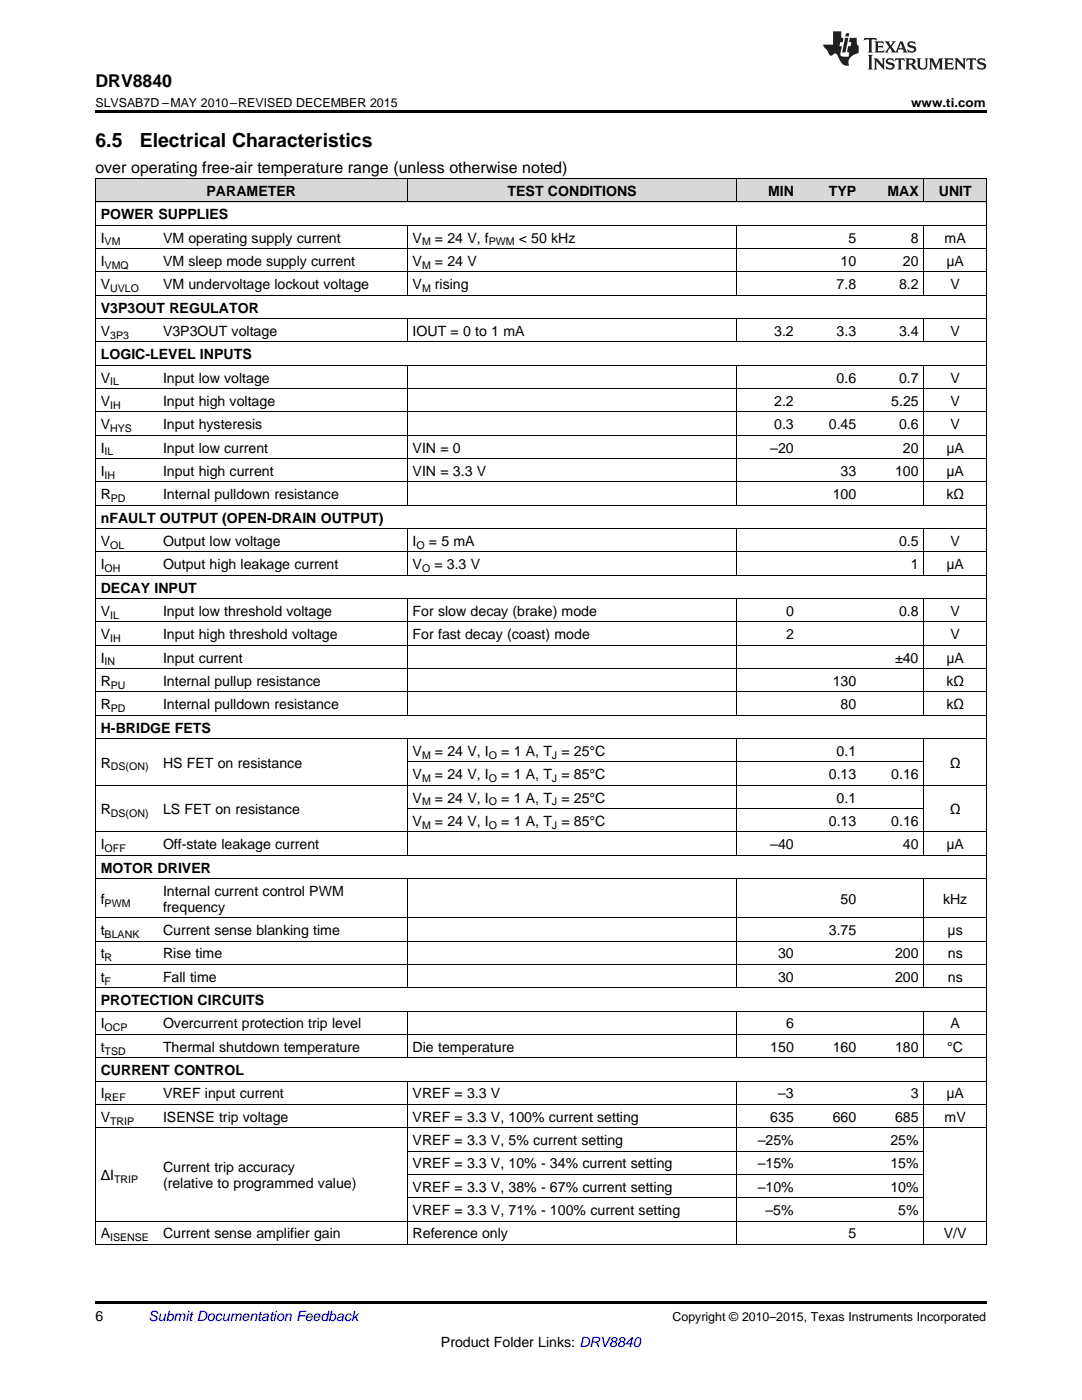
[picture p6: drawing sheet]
<svg xmlns="http://www.w3.org/2000/svg" width="216mm" height="279mm" viewBox="0 0 216 279" stroke-linecap="round" stroke-linejoin="round" font-family="sans-serif">
<defs><g id="words">
<g font-size="3.9">
<text x="19" y="29.3">6.5</text>
<text x="27.9" y="29.3">Electrical Characteristics</text>
</g>
<text font-size="3.5" x="19" y="17.3">DRV8840</text>
<text font-size="3.2" x="19" y="34.4">over operating free-air temperature range (unless otherwise noted)</text>
<g font-size="2.8">
<text x="41.2" y="39.1">PARAMETER</text>
<text x="101.3" y="39.1">TEST CONDITIONS</text>
<text x="153.2" y="39.1">MIN</text>
<text x="165.4" y="39.1">TYP</text>
<text x="177.1" y="39.1">MAX</text>
<text x="187.3" y="39.1">UNIT</text>
<text x="20.1" y="43.7">POWER SUPPLIES</text>
<text x="20.1" y="48.4">I</text>
<text x="20.1" y="53.1">I</text>
<text x="32.5" y="48.4">VM operating supply current</text>
<text x="32.5" y="53.1">VM sleep mode supply current</text>
<text x="82.3" y="48.4">V</text>
<text x="82.3" y="53.1">V</text>
<text x="86.8" y="48.4">= 24 V, f</text>
<text x="86.8" y="53.1">= 24 V</text>
<text x="103.5" y="48.4">&lt; 50 kHz</text>
<text x="167.7" y="53.1">10</text>
<text x="169.3" y="48.4">5</text>
<text x="180.2" y="53.1">20</text>
<text x="181.8" y="48.4">8</text>
<text x="188.5" y="48.4">mA</text>
<text x="188.8" y="53.1">μA</text>
<text x="20.1" y="57.7">V</text>
<text x="32.5" y="57.7">VM undervoltage lockout voltage</text>
<text x="82.3" y="57.7">V</text>
<text x="86.8" y="57.7">rising</text>
<text x="166.9" y="57.7">7.8</text>
<text x="179.4" y="57.7">8.2</text>
<text x="189.7" y="57.7">V</text>
<text x="20.1" y="62.4">V3P3OUT REGULATOR</text>
<text x="20.1" y="67">V</text>
<text x="20.1" y="71.7">LOGIC-LEVEL INPUTS</text>
<text x="32.5" y="67">V3P3OUT voltage</text>
<text x="82.3" y="67">IOUT = 0 to 1 mA</text>
<text x="154.5" y="67">3.2</text>
<text x="166.9" y="67">3.3</text>
<text x="179.4" y="67">3.4</text>
<text x="189.7" y="67">V</text>
<text x="20.1" y="76.3">V</text>
<text x="32.5" y="76.3">Input low voltage</text>
<text x="166.9" y="76.3">0.6</text>
<text x="179.4" y="76.3">0.7</text>
<text x="189.7" y="76.3">V</text>
<text x="20.1" y="81">V</text>
<text x="32.5" y="81">Input high voltage</text>
<text x="154.5" y="81">2.2</text>
<text x="177.8" y="81">5.25</text>
<text x="189.7" y="81">V</text>
<text x="20.1" y="85.7">V</text>
<text x="32.5" y="85.7">Input hysteresis</text>
<text x="154.5" y="85.7">0.3</text>
<text x="165.4" y="85.7">0.45</text>
<text x="179.4" y="85.7">0.6</text>
<text x="189.7" y="85.7">V</text>
<text x="20.1" y="90.3">I</text>
<text x="20.1" y="95">I</text>
<text x="32.5" y="90.3">Input low current</text>
<text x="32.5" y="95">Input high current</text>
<text x="82.3" y="90.3">VIN = 0</text>
<text x="82.3" y="95">VIN = 3.3 V</text>
<text x="153.7" y="90.3">–20</text>
<text x="167.7" y="95">33</text>
<text x="178.6" y="95">100</text>
<text x="180.2" y="90.3">20</text>
<text x="188.8" y="90.3">μA</text>
<text x="188.8" y="95">μA</text>
<text x="20.1" y="99.6">R</text>
<text x="32.5" y="99.6">Internal pulldown resistance</text>
<text x="166.2" y="99.6">100</text>
<text x="188.8" y="99.6">kΩ</text>
<text x="20.1" y="104.3">nFAULT OUTPUT (OPEN-DRAIN OUTPUT)</text>
<text x="20.1" y="108.9">V</text>
<text x="20.1" y="113.6">I</text>
<text x="32.5" y="108.9">Output low voltage</text>
<text x="32.5" y="113.6">Output high leakage current</text>
<text x="82.3" y="108.9">I</text>
<text x="82.3" y="113.6">V</text>
<text x="85.6" y="108.9">= 5 mA</text>
<text x="86.7" y="113.6">= 3.3 V</text>
<text x="179.4" y="108.9">0.5</text>
<text x="181.8" y="113.6">1</text>
<text x="188.8" y="113.6">μA</text>
<text x="189.7" y="108.9">V</text>
<text x="20.1" y="118.3">DECAY INPUT</text>
<text x="20.1" y="122.9">V</text>
<text x="32.5" y="122.9">Input low threshold voltage</text>
<text x="82.3" y="122.9">For slow decay (brake) mode</text>
<text x="156.8" y="122.9">0</text>
<text x="179.4" y="122.9">0.8</text>
<text x="189.7" y="122.9">V</text>
<text x="20.1" y="127.6">V</text>
<text x="32.5" y="127.6">Input high threshold voltage</text>
<text x="82.3" y="127.6">For fast decay (coast) mode</text>
<text x="156.8" y="127.6">2</text>
<text x="189.7" y="127.6">V</text>
<text x="20.1" y="132.2">I</text>
<text x="20.1" y="136.9">R</text>
<text x="32.5" y="132.2">Input current</text>
<text x="32.5" y="136.9">Internal pullup resistance</text>
<text x="166.2" y="136.9">130</text>
<text x="178.6" y="132.2">±40</text>
<text x="188.8" y="132.2">μA</text>
<text x="188.8" y="136.9">kΩ</text>
<text x="20.1" y="141.5">R</text>
<text x="32.5" y="141.5">Internal pulldown resistance</text>
<text x="167.7" y="141.5">80</text>
<text x="188.8" y="141.5">kΩ</text>
<text x="20.1" y="146.2">H-BRIDGE FETS</text>
<text x="20.1" y="153.2">R</text>
<text x="32.5" y="153.2">HS FET on resistance</text>
<text x="82.3" y="150.8">V</text>
<text x="82.3" y="155.5">V</text>
<text x="86.8" y="150.8">= 24 V, I</text>
<text x="86.8" y="155.5">= 24 V, I</text>
<text x="100" y="150.8">= 1 A, T = 25°C</text>
<text x="100" y="155.5">= 1 A, T = 85°C</text>
<text x="165.4" y="155.5">0.13</text>
<text x="166.9" y="150.8">0.1</text>
<text x="177.8" y="155.5">0.16</text>
<text x="189.5" y="153.2">Ω</text>
<text x="82.3" y="160.2">V</text>
<text x="86.8" y="160.2">= 24 V, I</text>
<text x="100" y="160.2">= 1 A, T = 25°C</text>
<text x="166.9" y="160.2">0.1</text>
<text x="20.1" y="162.5">R</text>
<text x="32.5" y="162.5">LS FET on resistance</text>
<text x="82.3" y="164.8">V</text>
<text x="86.8" y="164.8">= 24 V, I</text>
<text x="100" y="164.8">= 1 A, T = 85°C</text>
<text x="165.4" y="164.8">0.13</text>
<text x="177.8" y="164.8">0.16</text>
<text x="189.5" y="162.5">Ω</text>
<text x="20.1" y="169.5">I</text>
<text x="32.5" y="169.5">Off-state leakage current</text>
<text x="153.7" y="169.5">–40</text>
<text x="180.2" y="169.5">40</text>
<text x="188.8" y="169.5">μA</text>
<text x="20.1" y="174.1">MOTOR DRIVER</text>
<text x="32.5" y="178.8">Internal current control PWM</text>
<text x="20.1" y="180.4">f</text>
<text x="32.5" y="182">frequency</text>
<text x="167.7" y="180.4">50</text>
<text x="188.2" y="180.4">kHz</text>
<text x="20.1" y="186.6">t</text>
<text x="20.1" y="191.3">t</text>
<text x="32.5" y="186.6">Current sense blanking time</text>
<text x="32.5" y="191.3">Rise time</text>
<text x="155.3" y="191.3">30</text>
<text x="165.4" y="186.6">3.75</text>
<text x="178.6" y="191.3">200</text>
<text x="189.1" y="186.6">μs</text>
<text x="189.1" y="191.3">ns</text>
<text x="20.1" y="195.9">t</text>
<text x="32.5" y="195.9">Fall time</text>
<text x="155.3" y="195.9">30</text>
<text x="178.6" y="195.9">200</text>
<text x="189.1" y="195.9">ns</text>
<text x="20.1" y="200.6">PROTECTION CIRCUITS</text>
<text x="20.1" y="205.2">I</text>
<text x="20.1" y="209.9">t</text>
<text x="32.5" y="205.2">Overcurrent protection trip level</text>
<text x="32.5" y="209.9">Thermal shutdown temperature</text>
<text x="82.3" y="209.9">Die temperature</text>
<text x="153.7" y="209.9">150</text>
<text x="156.8" y="205.2">6</text>
<text x="166.2" y="209.9">160</text>
<text x="178.6" y="209.9">180</text>
<text x="189" y="209.9">°C</text>
<text x="189.7" y="205.2">A</text>
<text x="20.1" y="214.6">CURRENT CONTROL</text>
<text x="20.1" y="219.2">I</text>
<text x="32.5" y="219.2">VREF input current</text>
<text x="82.3" y="219.2">VREF = 3.3 V</text>
<text x="155.3" y="219.2">–3</text>
<text x="181.8" y="219.2">3</text>
<text x="188.8" y="219.2">μA</text>
<text x="20.1" y="223.9">V</text>
<text x="32.5" y="223.9">ISENSE trip voltage</text>
<text x="82.3" y="223.9">VREF = 3.3 V, 100% current setting</text>
<text x="153.7" y="223.9">635</text>
<text x="166.2" y="223.9">660</text>
<text x="178.6" y="223.9">685</text>
<text x="188.5" y="223.9">mV</text>
<text x="32.5" y="233.9">Current trip accuracy</text>
<text x="82.3" y="228.5">VREF = 3.3 V, 5% current setting</text>
<text x="82.3" y="233.2">VREF = 3.3 V, 10% - 34% current setting</text>
<text x="151.2" y="228.5">–25%</text>
<text x="151.2" y="233.2">–15%</text>
<text x="177.7" y="228.5">25%</text>
<text x="177.7" y="233.2">15%</text>
<text x="20.1" y="235.5">ΔI</text>
<text x="32.5" y="237.1">(relative to programmed value)</text>
<text x="82.3" y="237.8">VREF = 3.3 V, 38% - 67% current setting</text>
<text x="151.2" y="237.8">–10%</text>
<text x="177.7" y="237.8">10%</text>
<text x="82.3" y="242.5">VREF = 3.3 V, 71% - 100% current setting</text>
<text x="152.8" y="242.5">–5%</text>
<text x="179.2" y="242.5">5%</text>
<text x="20.1" y="247.2">A</text>
<text x="32.5" y="247.2">Current sense amplifier gain</text>
<text x="82.3" y="247.2">Reference only</text>
<text x="169.3" y="247.2">5</text>
<text x="188.3" y="247.2">V/V</text>
<text x="19" y="263.6">6</text>
<text x="88" y="268.9">Product Folder Links: DRV8840</text>
</g>
<text font-size="2.8" fill="#0000c8" x="29.6" y="263.6">Submit Documentation Feedback</text>
<g font-size="2.5">
<text x="19" y="21.4">SLVSAB7D –MAY 2010–REVISED DECEMBER 2015</text>
<text x="181.8" y="21.4">www.ti.com</text>
<text x="134.2" y="263.6">Copyright © 2010–2015, Texas Instruments Incorporated</text>
</g>
<g font-size="2.1">
<text x="20.9" y="49">VM</text>
<text x="20.9" y="53.6">VMQ</text>
<text x="84.2" y="49">M</text>
<text x="84.2" y="53.6">M</text>
<text x="97.5" y="49">PWM</text>
<text x="22" y="58.3">UVLO</text>
<text x="84.2" y="58.3">M</text>
<text x="22" y="67.6">3P3</text>
<text x="22" y="76.9">IL</text>
<text x="22" y="81.6">IH</text>
<text x="22" y="86.2">HYS</text>
<text x="20.9" y="90.9">IL</text>
<text x="20.9" y="95.5">IH</text>
<text x="22.1" y="100.2">PD</text>
<text x="22" y="109.5">OL</text>
<text x="83.1" y="109.5">O</text>
<text x="20.9" y="114.2">OH</text>
<text x="84.2" y="114.2">O</text>
<text x="22" y="123.5">IL</text>
<text x="22" y="128.1">IH</text>
<text x="20.9" y="132.8">IN</text>
<text x="22.1" y="137.4">PU</text>
<text x="22.1" y="142.1">PD</text>
<text x="22.1" y="153.7">DS(ON)</text>
<text x="84.2" y="151.4">M</text>
<text x="97.5" y="151.4">O</text>
<text x="110.1" y="151.4">J</text>
<text x="84.2" y="156.1">M</text>
<text x="84.2" y="160.7">M</text>
<text x="97.5" y="156.1">O</text>
<text x="97.5" y="160.7">O</text>
<text x="110.1" y="156.1">J</text>
<text x="110.1" y="160.7">J</text>
<text x="22.1" y="163.1">DS(ON)</text>
<text x="84.2" y="165.4">M</text>
<text x="97.5" y="165.4">O</text>
<text x="110.1" y="165.4">J</text>
<text x="20.9" y="170">OFF</text>
<text x="20.9" y="180.9">PWM</text>
<text x="20.9" y="187.2">BLANK</text>
<text x="20.9" y="191.8">R</text>
<text x="20.9" y="196.5">F</text>
<text x="20.9" y="205.8">OCP</text>
<text x="20.9" y="210.5">TSD</text>
<text x="20.9" y="219.8">REF</text>
<text x="22" y="224.4">TRIP</text>
<text x="22.8" y="236.1">TRIP</text>
<text x="22" y="247.7">ISENSE</text>
</g>
</g></defs>
<g fill="#d8d8d8">
<path d="M19 35.7h12.5v4.7h-12.5z"/>
<path d="M31.5 35.7h49.8v4.7h-49.8z"/>
<path d="M81.3 35.7h65.7v4.7h-65.7z"/>
<path d="M147 35.7h12.5v4.7h-12.5z"/>
<path d="M159.5 35.7h12.4v4.7h-12.4z"/>
<path d="M171.9 35.7h12.5v4.7h-12.5z"/>
<path d="M184.4 35.7h12.4v4.7h-12.4z"/>
</g>
<path d="M19 22h177.8v.5h-177.8zM19 248.4h.2zM81.2 248.4h.1zM146.9 248.4h.1zM159.4 248.4h.1zM171.8 248.4h.1zM184.3 248.4h.1zM196.7 248.4h.1zM19 259.7h177.8v.5h-177.8z" fill="#000"/>
<g fill="none" stroke="#000" stroke-width=".2">
<path d="M19 35.6l177.8 .1v212.7M19.1 35.7v212.7M81.2 35.7v4.7M147 35.7v4.7M184.3 35.7v4.7M19 58.9h177.8M19 54.3h177.8M19 49.6h177.8M19 45h177.8M19 40.3h177.8M81.2 45v14M147 45v14"/>
<path d="M184.3 45v14M19 77.6h177.8M19 72.9h177.8M19 68.2h177.8M19 63.6h177.8M81.2 63.6v4.7M81.2 72.9v28M147 63.6v4.7M147 72.9v28M184.3 63.6v4.7M184.3 72.9v28M19 96.2h177.8"/>
<path d="M19 91.5h177.8M19 86.9h177.8M19 82.2h177.8M19 119.5h177.8M19 114.8h177.8M19 110.2h177.8M19 105.5h177.8M19 100.8h177.8M81.2 105.5v9.4M81.2 119.5v23.3M147 105.5v9.4M147 119.5v23.3"/>
<path d="M184.3 105.5v9.4M184.3 119.5v23.3M19 138.1h177.8M19 133.4h177.8M19 128.8h177.8M19 124.1h177.8M19 156.7h177.8M19 147.4h177.8M19 142.8h177.8M81.2 147.4v23.3M81.3 152.1h103.1M147 147.4v23.3"/>
<path d="M184.3 147.4v23.3M19 175.3h177.8M19 170.7h177.8M19 166h177.8M81.2 175.4v21.8M81.3 161.4h103.1M147 175.4v21.8M184.3 175.4v21.8M19 197.1h177.8M19 192.5h177.8M19 187.8h177.8M19 183.2h177.8"/>
<path d="M19 215.8h177.8M19 211.1h177.8M19 206.5h177.8M19 201.8h177.8M81.2 201.8v9.4M81.2 215.8v32.6M147 201.8v9.4M147 215.8v32.6M184.3 201.8v9.4M184.3 215.8v32.6M19 225.1h177.8M19 220.4h177.8"/>
<path d="M81.3 239.1h103.1M81.3 234.4h103.1M81.3 229.7h103.1M19 248.4h177.8M19 243.7h177.8"/>
</g>
<g fill="#231f20">
<path d="M172.5 7.6l-.1 .5 .4-.2h.6v.1v2.1l-.2 .4h.9l-.2-.4v-2.1l.1-.1h.5l.5 .2-.2-.5zM174.5 8.3l.2 .3v1.5l-.2 .4h1.8l.2-.6a1.04 1.04 0 0 1-1.3 .2v-.7h.6l.3 .2v-.6l-.3 .2h-.6v-.6l.8-.1 .4 .3-.2-.5zM176.5 8.3l.9 1.1-.9 1.1h.8l-.2-.2 .4-.7 .5 .7-.2 .2h1.5l-.2-.2 .2-.4h.9l.1 .4-.2 .2h1l-.3-.3-.7-1.9h-.5l-.9 2-.8-1 .9-1h-.8l.1 .3-.4 .5-.3-.6 .1-.2zM179.7 8.6l.4 1h-.7zM181.3 8.4a.63 .63 0 0 0-.2 .7 .63 .63 0 0 0 .6 .4l.6 .2 .1 .2a.75 .75 0 0 1-.7 .4 .75 .75 0 0 1-.6-.5l.1 .7 .1-.1a1.11 1.11 0 0 0 1.5-.6 1.13 1.13 0 0 0-1.2-.8l-.1-.4a1.04 1.04 0 0 1 1.2 .2l-.2-.5-.2 .1-.4-.2zM173.2 10.9l.2 .4v2.2l-.2 .4h1l-.3-.4v-2.2l.3-.4zM174.3 11.6l.3 .4v1.5l-.3 .4h.8l-.2-.4v-1.3l1.5 1.7v-1.9l.2-.4h-.7l.2 .4v.9l-1.1-1.3zM177 11.8a.62 .62 0 0 0-.2 .7 .62 .62 0 0 0 .6 .4l.6 .1 .1 .3a.76 .76 0 0 1-.7 .3 .76 .76 0 0 1-.7-.4l.2 .7 .1-.1a1.11 1.11 0 0 0 1.5-.6 1.13 1.13 0 0 0-1.2-.8l-.1-.4a1.04 1.04 0 0 1 1.2 .2l-.2-.6-.2 .1-.5-.1zM178.7 11.6l-.2 .6a.61 .61 0 0 1 .8-.3v1.6l-.2 .4h.9l-.2-.4v-1.6a.63 .63 0 0 1 .7 .3l-.1-.6zM180.6 11.6l.3 .4v1.5l-.3 .4h1l-.2-.2-.1-.8 .6 .2a.76 .76 0 0 0 1.2 .7l-1-1a.58 .58 0 0 0 .6-.5 .58 .58 0 0 0-.5-.6zM181.4 11.9h.1a.45 .45 0 0 1 .5 .1 .45 .45 0 0 1 .1 .5l-.8 .2zM182.9 11.6l.2 .2a2.17 2.17 0 0 0 .3 1.9 .99 .99 0 0 0 1.6-.6v-1.1l.2-.4h-.7l.2 .2a1.92 1.92 0 0 1-.2 1.8 .6 .6 0 0 1-.9-.5v-1.1l.2-.4zM185.4 11.6l.2 .4v1.5l-.2 .4h.7l-.2-.4v-1.4l.8 1.8 .8-1.8v1.4l-.2 .4h.9l-.2-.4v-1.5l.2-.4h-.8l-.6 1.5-.6-1.5zM188.4 11.6l.2 .4v1.5l-.2 .4h1.8l.1-.6a1.04 1.04 0 0 1-1.2 .1v-.6h.5l.4 .2v-.6l-.4 .2h-.5v-.7h.8l.3 .3-.1-.6zM190.5 11.6l.2 .4v1.5l-.2 .4h.7l-.2-.4v-1.3l1.5 1.7v-1.9l.2-.4h-.7l.2 .4v.9l-1.1-1.3zM192.9 11.6l-.1 .6a.61 .61 0 0 1 .7-.3l.1 1.6-.3 .4h1l-.3-.4 .1-1.6a.63 .63 0 0 1 .7 .3l-.1-.6zM195.2 11.8a.62 .62 0 0 0-.2 .7 .62 .62 0 0 0 .6 .4l.6 .1 .1 .3a.76 .76 0 0 1-.7 .3 .76 .76 0 0 1-.6-.4l.1 .7 .1-.1a1.11 1.11 0 0 0 1.6-.6 1.13 1.13 0 0 0-1.3-.8l-.1-.4a1.04 1.04 0 0 1 1.2 .2l-.1-.6-.2 .1-.5-.1z"/>
<path d="M166.2 6.3v2.6h-1.9v.4l.8 .9a.91 .91 0 0 0 1 .8 .56 .56 0 0 1 .5-.3 .56 .56 0 0 1 .5 .3l.4 .8a1.53 1.53 0 0 0 1.9 1.2 1.54 1.54 0 0 1 1-2.1l.9-.3v-1.4a1.52 1.52 0 0 1-.4-1.6h-1.3l-.2 .8h.5l-.2 .8h-.5l-.1 1v.2l.4 .1-.2 .8a1.93 1.93 0 0 1-1.6-.3l.3-1.8h-.5l.2-.8h.4l.2-.8h-.4v-1.3zM168.6 7.6l-.6 2.9h.7l.6-2.9zM168.8 6.6l-.1 .7h.6l.2-.7z"/>
</g>
<use href="#words"/>
</svg>
